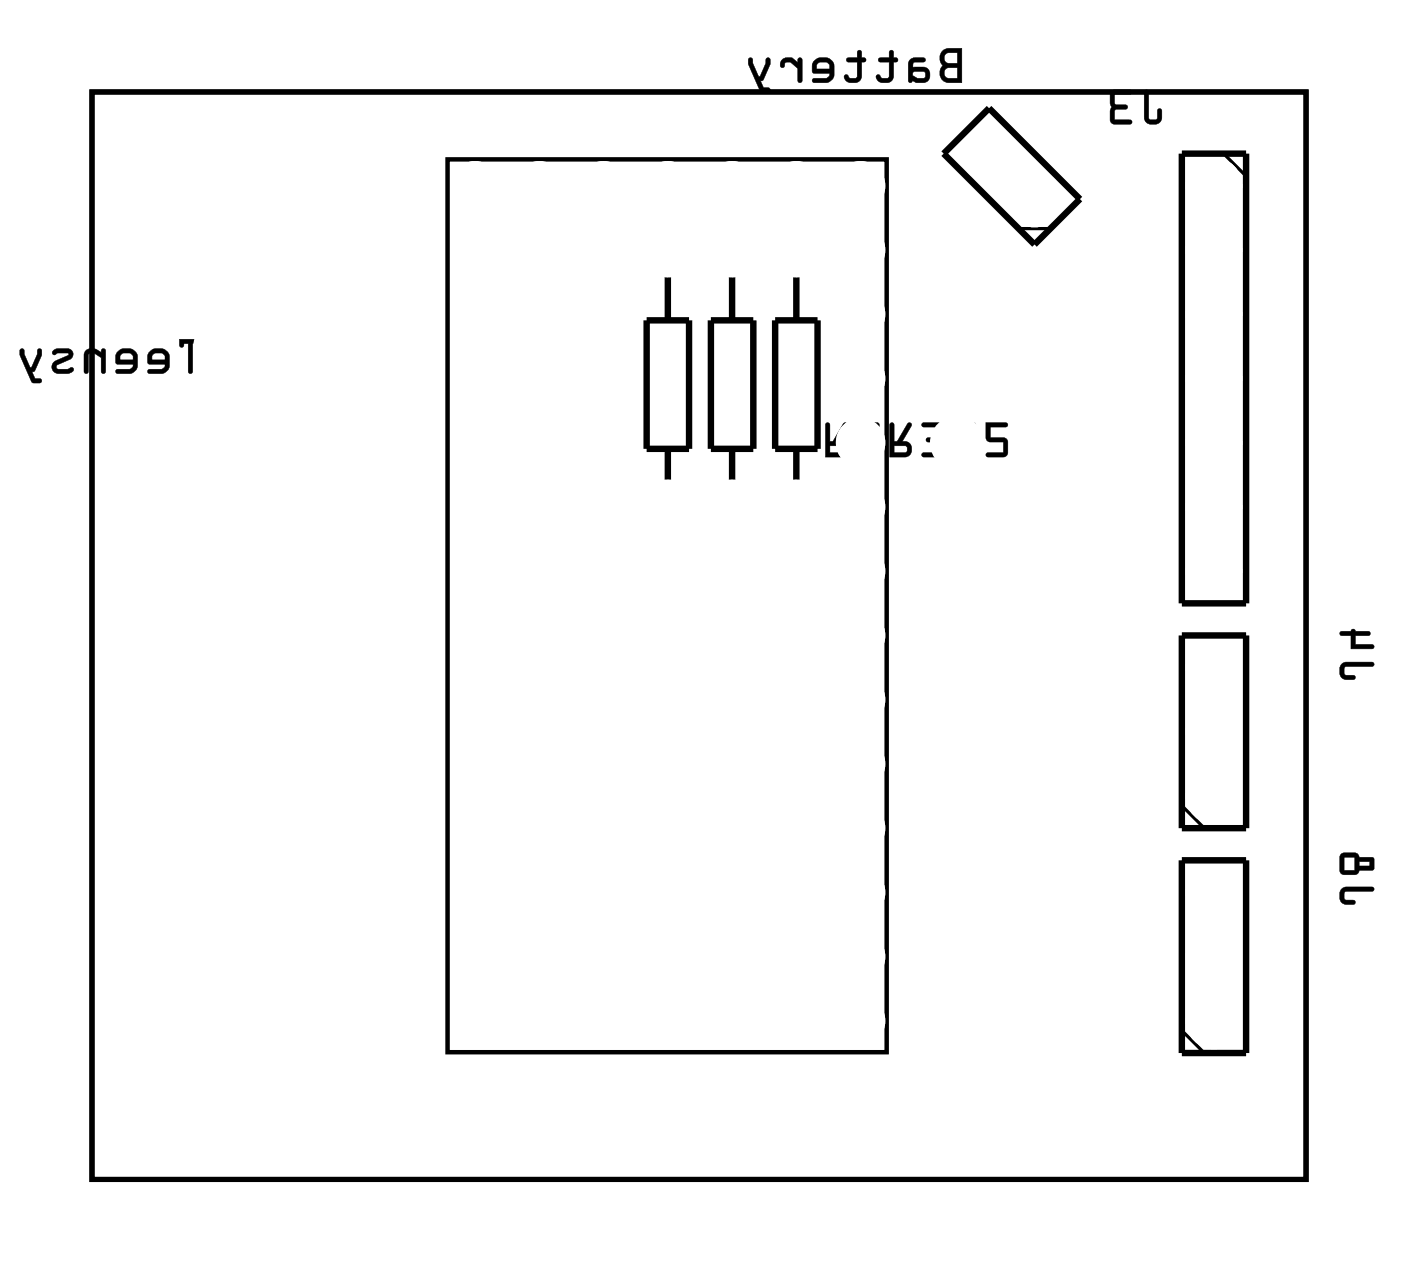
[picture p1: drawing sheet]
<svg xmlns="http://www.w3.org/2000/svg" width="55mm" height="50mm" viewBox="0 0 55 50" stroke-linecap="round" stroke-linejoin="round" font-family="sans-serif">
<path d="M3.6 3.6h48v43h-48z" fill="none" stroke="#000" stroke-width=".2"/>
<g fill="#000">
<path d="M3.6 3.6h48v43h-48zM3.6 3.6v43h48v-43z"/>
<path d="M7.1 13.4v.3h.1l.1-.1h.1v1.1l.2 .1v-1.2h.2v.1h.1l.1-.3zM5.9 13.9l-.1 .2 .1 .3 .6 .1-.1 .1h-.5v.1h.6l.2-.2-.1-.6-.2-.1h-.3zM6.1 14h.3l.1 .2h-.5zM4.7 13.9l-.1 .2v.3l.7 .1-.2 .1h-.5v.1h.7l.1-.2v-.6l-.3-.1h-.3zM4.8 14h.4l.1 .2h-.6zM3.4 13.9l-.1 .1v.7h.2v-.7h.1l.4 .1v.6h.2v-.9h-.2v.1l-.3-.1zM2.1 13.9a.12 .12 0 0 0 .1 .1 .12 .12 0 0 0 .1 0h.4l-.5 .3a.27 .27 0 0 0-.1 .3 .27 .27 0 0 0 .2 .2l.6-.1v-.2l-.2 .1-.5-.1 .1-.1 .5-.2a.22 .22 0 0 0 .1-.2 .22 .22 0 0 0-.2-.2h-.4zM.8 13.8v.2l.4 1.1h.4v-.1h-.2l-.1-.3 .1-.1 .2-.5v-.3h-.1l-.3 .7-.2-.7zM-.1 13.4v1.4zM-.1 14.2v.4zM-.1 13.4v1.4z"/>
<path d="M7.1 13.4v.2a.1 .1 0 0 0 .1 .1 .1 .1 0 0 0 .1-.1h.1v1.1a.1 .1 0 0 0 .1 .1 .1 .1 0 0 0 .1-.1v-1.1h.2a.11 .11 0 0 0 0 .1 .11 .11 0 0 0 .2 0v-.3zM7.1 13.4h.9l-.1 .3-.1-.1h-.2v1.2l-.2-.1v-1.1h-.1l-.1 .1zM5.9 13.9l-.1 .2 .1 .3h.6l-.1 .2h-.5a.1 .1 0 0 0-.1 .1 .1 .1 0 0 0 .1 .1h.5l.2-.1 .1-.1v-.5l-.2-.3h-.4zM5.9 13.9l.5-.1 .2 .1 .1 .6-.2 .2h-.6v-.1h.5l.1-.1v-.1h-.6l-.1-.3zM6.1 14h.3l.1 .2h-.5zM6.1 14l-.1 .2h.5l-.1-.2zM4.7 13.9l-.1 .2v.3h.7l-.2 .2h-.4a.1 .1 0 0 0-.1 .1 .1 .1 0 0 0 .1 .1h.5l.1-.1 .1-.1v-.5l-.2-.3h-.4zM4.7 13.9l.4-.1 .3 .1v.6l-.1 .2h-.7v-.1h.5l.2-.1v-.1h-.7v-.3zM4.8 14h.4l.1 .2h-.6zM4.8 14l-.1 .2h.6l-.1-.2zM3.4 13.9l-.1 .1v.7a.1 .1 0 0 0 .1 .1 .1 .1 0 0 0 .1-.1v-.7h.2l.3 .1v.6a.1 .1 0 0 0 .1 .1 .1 .1 0 0 0 .1-.1v-.8a.1 .1 0 0 0-.1-.1 .1 .1 0 0 0-.1 .1l-.3-.1zM3.4 13.9l.3-.1 .3 .1v-.1h.1v.9h-.1v-.6l-.3-.1h-.2v.7h-.1l-.1-.7zM2.1 13.9a.12 .12 0 0 0 0 .1 .12 .12 0 0 0 .2 0h.4l-.5 .3a.28 .28 0 0 0-.2 .3 .28 .28 0 0 0 .3 .2l.6-.1a.12 .12 0 0 0-.1-.1 .12 .12 0 0 0-.1 0h-.4l-.1-.1 .7-.4v-.2l-.1-.1a.71 .71 0 0 0-.7 .1zM2.1 13.9l.2-.1h.4a.22 .22 0 0 1 .2 .2 .22 .22 0 0 1-.1 .2l-.5 .2-.1 .1 .5 .1 .2-.1v.2l-.6 .1a.27 .27 0 0 1-.2-.2 .27 .27 0 0 1 .1-.3l.5-.3h-.4a.1 .1 0 0 1-.2 0 .09 .09 0 0 1 0-.1zM.8 13.8v.2l.4 1.1 .4 .1a.1 .1 0 0 0 .1-.1 .1 .1 0 0 0-.1-.1h-.2l-.1-.3h.1l.3-.8a.1 .1 0 0 0-.1-.1 .1 .1 0 0 0-.1 .1l-.3 .6-.2-.7zM.8 13.8h.1l.3 .7h.1l.2-.7h.1v.2l-.2 .6-.1 .1 .1 .3h.2v.1h-.3l-.5-1.1zM-.1 13.4v1.4zM-.1 13.4v1.4zM-.1 14.2v.4zM-.1 14.2v.3zM-.1 13.4v1.4zM-.1 13.4v1.4z"/>
<path d="M32.7 16.7l-.1 1.4h.6a.32 .32 0 0 0 .3-.4 .32 .32 0 0 0-.4-.3l.4-.6a.1 .1 0 0 0 0-.1 .1 .1 0 0 0-.2 0l-.4 .7h-.1v-.6zM32.7 16.7l.1 .1v.7h.1l.4-.7h.2l-.4 .7a.31 .31 0 0 1 .4 .2 .31 .31 0 0 1-.3 .4h-.6zM32.8 17.6h.5v.2l-.5 .1zM32.8 17.6v.3l.5-.1v-.2zM33.9 16.7v1.3l.2 .1a.09 .09 0 0 0 .1-.1 .09 .09 0 0 0-.1-.1v-.6h.6l.1-.5-.1-.1zM33.9 16.7h.8l.1 .1-.1 .5h-.6v.6v.1v.1l-.2-.1zM34.1 16.9h.5v.3h-.5zM34.1 16.9v.3h.5v-.3z"/>
<path d="M32.7 16.7l-.1 1.4h.6a.32 .32 0 0 0 .3-.4 .32 .32 0 0 0-.4-.3l.4-.6-.1-.1-.5 .7h-.1v-.6zM32.8 17.6h.5v.2l-.5 .1zM33.9 16.7v1.3l.2 .1 .1-.1-.1-.1v-.6h.6l.1-.5-.1-.1zM34.1 16.9h.5v.3h-.5z"/>
<path d="M35.2 16.7v1.4h.6a.32 .32 0 0 0 .2-.4 .32 .32 0 0 0-.3-.3l.3-.6a.1 .1 0 0 0 0-.1 .1 .1 0 0 0-.1 0l-.4 .7h-.2v-.6zM35.2 16.7l.1 .1v.7h.2l.4-.7h.1l-.3 .7a.31 .31 0 0 1 .3 .2 .31 .31 0 0 1-.2 .4h-.6zM35.3 17.6h.5l.1 .2-.6 .1zM35.3 17.6v.3l.6-.1-.1-.2zM36.5 16.7v.2h.6v.4h-.4a.1 .1 0 0 0-.1 .1 .1 .1 0 0 0 .1 .1h.4v.4h-.6a.1 .1 0 0 0-.1 .1 .1 .1 0 0 0 .1 .1h.6l.2-.1-.1-.6 .1-.5-.2-.2zM36.5 16.7h.6l.2 .1-.1 .6 .1 .5-.1 .2-.8-.1 .1-.1h.6v-.4h-.4l-.1-.1 .1-.1h.4v-.4h-.6z"/>
<path d="M35.2 16.7v1.4h.6a.32 .32 0 0 0 .2-.4 .32 .32 0 0 0-.3-.3l.3-.6-.1-.1-.4 .7h-.2v-.6zM35.3 17.6h.5l.1 .2-.6 .1zM36.5 16.7v.2h.6v.4h-.4l-.1 .1 .1 .1h.4v.4h-.6l-.1 .1 .8 .1 .1-.2-.1-.5 .1-.6-.2-.1z"/>
<path d="M37.7 16.7v1.4h.6a.32 .32 0 0 0 .3-.4 .32 .32 0 0 0-.4-.3l.4-.6a.1 .1 0 0 0-.1-.1 .1 .1 0 0 0-.1 0l-.4 .7h-.1v-.6zM37.7 16.7l.2 .1v.7h.1l.4-.7h.2l-.4 .7a.31 .31 0 0 1 .4 .2 .31 .31 0 0 1-.3 .4h-.6zM37.9 17.6h.4l.1 .2-.5 .1zM37.9 17.6v.3l.5-.1v-.2zM39 16.7v.7l.7 .1v.4h-.6a.1 .1 0 0 0-.1 .1 .1 .1 0 0 0 .1 .1h.6l.1-.1v-.7h-.6v-.4h.6a.1 .1 0 0 0 .1-.1 .1 .1 0 0 0-.1-.1zM39 16.7l.8 .1v.1h-.7v.4h.6l.1 .1v.5l-.1 .2-.7-.1 .1-.1h.6v-.4l-.7-.1z"/>
<path d="M37.7 16.7v1.4h.6a.32 .32 0 0 0 .3-.4 .32 .32 0 0 0-.4-.3l.4-.6-.2-.1-.4 .7h-.1v-.6zM37.9 17.6h.4l.1 .2-.5 .1zM39 16.7v.7l.7 .1v.4h-.6l-.1 .1 .7 .1 .1-.2v-.5l-.1-.1h-.5v-.4h.6v-.1z"/>
<path d="M37.3 2l-.1 .3 .1 .3-.1 .3a.36 .36 0 0 0 .3 .4h.5v-1.4h-.5zM37.4 2.7h.4v.4l-.4-.1zM37.4 2.1h.4v.4l-.4-.1zM36 2.4l-.1 .1v.7l.6 .1a.32 .32 0 0 0 .3-.3 .32 .32 0 0 0-.3-.3h-.4v-.1v-.1h.4v-.2zM36.1 2.9l.4-.1 .1 .2-.3 .1-.2-.1zM34.7 2.3l.1 .2h.4v.5l-.3 .1-.1-.1h-.2a.35 .35 0 0 0 .4 .3 .35 .35 0 0 0 .3-.3v-.5l.2-.1-.2-.1v-.3h-.1v.3zM33.5 2.3v.2h.4v.5l-.3 .1-.1-.1h-.1a.35 .35 0 0 0 .3 .3 .35 .35 0 0 0 .4-.3v-.5l.1-.1-.1-.1-.1-.3h-.1v.3zM32.2 2.4l-.1 .2v.3l.7 .1-.1 .1h-.5l-.1 .1h.7l.2-.2-.1-.6-.2-.1h-.3zM32.3 2.5h.4l.1 .2h-.5zM30.9 2.4l-.1 .1a.11 .11 0 0 0 .1 .2 .11 .11 0 0 0 .1-.2h.2l.3 .2v.5h.2v-.9h-.1l-.1 .2-.2-.2zM29.6 2.3v.2l.4 1.1h.4v-.1h-.2l-.1-.3 .1-.1 .2-.5v-.3h-.1l-.3 .7-.2-.7z"/>
<path d="M37.3 2l-.2 .3 .2 .3-.2 .3a.37 .37 0 0 0 .4 .4h.5v-1.4h-.5zM37.3 2l.2-.1h.5v1.4h-.5a.39 .39 0 0 1-.3-.3 .39 .39 0 0 1 .1-.4l-.1-.3zM37.4 2.7h.4v.4l-.4-.1zM37.4 2.7v.3l.5 .1v-.4zM37.4 2.1h.4v.4l-.4-.1zM37.4 2.1v.4h.5v-.4zM36 2.3l-.1 .2v.7a.09 .09 0 0 0 .1 .1 .09 .09 0 0 0 .1-.1l.4 .1a.32 .32 0 0 0 .3-.3 .32 .32 0 0 0-.3-.4l-.4 .1v-.2h.4a.1 .1 0 0 0 .1-.1 .1 .1 0 0 0-.1-.1zM36 2.4l.5-.1v.1l-.4 .1v.1v.1h.4a.31 .31 0 0 1 .3 .3 .31 .31 0 0 1-.3 .3l-.6-.1v-.7zM36.1 2.9l.4-.1 .1 .2-.3 .1-.2-.1zM36.1 2.8v.2l.2 .1 .3-.1-.1-.2zM34.7 2.3l.1 .2h.4l-.1 .5-.2 .1-.1-.2-.1 .1a.21 .21 0 0 0 0 .2 .21 .21 0 0 0 .2 .1h.3l.1-.2v-.6h.1a.1 .1 0 0 0 .1-.1 .1 .1 0 0 0-.1-.1h-.1v-.2a.1 .1 0 0 0-.1-.1 .1 .1 0 0 0-.1 .1l.1 .2zM34.8 2.3h.4v-.3h.1v.3l.2 .1h-.2v.6a.37 .37 0 0 1-.3 .3 .37 .37 0 0 1-.4-.2l.1-.1 .2 .1h.2l.1-.1v-.6h-.4zM33.5 2.3v.2h.4v.5l-.3 .1-.1-.2-.1 .1a.21 .21 0 0 0 0 .2 .21 .21 0 0 0 .2 .1h.3l.2-.2v-.6h.1a.1 .1 0 0 0 0-.1 .1 .1 0 0 0 0-.1h-.1v-.2a.1 .1 0 0 0-.1-.1 .1 .1 0 0 0-.1 .1v.2zM33.5 2.3h.4v-.3h.1l.1 .3 .1 .1h-.1v.6a.37 .37 0 0 1-.4 .3 .37 .37 0 0 1-.3-.2l.1-.1 .1 .1h.2l.1-.1v-.6h-.4zM32.2 2.4l-.1 .2v.3h.7l-.1 .2h-.5a.1 .1 0 0 0-.1 .1 .1 .1 0 0 0 .1 .1h.5l.2-.1 .1-.1v-.5l-.3-.3h-.3zM32.2 2.4l.5-.1 .2 .1 .1 .6-.2 .2h-.7l.1-.1h.5l.1-.1v-.1h-.7v-.3zM32.3 2.5h.4l.1 .2h-.5zM32.3 2.5v.2h.5l-.1-.2zM30.9 2.4l-.1 .1a.14 .14 0 0 0 .2 .2 .11 .11 0 0 0 0-.2h.2l.3 .2v.5a.1 .1 0 0 0 .1 .1 .1 .1 0 0 0 .1-.1v-.8a.1 .1 0 0 0-.1-.1 .1 .1 0 0 0-.1 .1v.1l-.2-.2zM30.9 2.4l.4-.1 .2 .2 .1-.2h.1v.9h-.1l-.1-.5-.2-.3-.2 .1-.2 .2zM29.6 2.3v.2l.4 1.1 .4 .1a.1 .1 0 0 0 .1-.1 .1 .1 0 0 0-.1-.1h-.2l-.1-.3 .1-.1 .3-.7a.1 .1 0 0 0-.1-.1 .1 .1 0 0 0-.1 .1l-.3 .6-.2-.7zM29.6 2.3h.1l.3 .7h.1l.2-.7h.1v.2l-.2 .6-.1 .1 .1 .3h.2v.1h-.3l-.5-1.1z"/>
<path d="M45.3 3.6l-.1 1.1a.36 .36 0 0 0 .4 .2 .36 .36 0 0 0 .3-.2v-.4h-.1l-.1 .4h-.3v-1.1zM43.9 3.6v1.2l.2 .1h.6v-.2h-.6v-.4h.4l.1-.1h-.1l-.4-.1v-.4h.6v-.1z"/>
<path d="M45.3 3.6l-.1 1.1a.37 .37 0 0 0 .4 .2 .37 .37 0 0 0 .3-.2v-.3a.1 .1 0 0 0-.1-.1 .1 .1 0 0 0-.1 .1v.3h-.3v-1.1zM45.3 3.6h.1v1.1h.3l.1-.4 .1 .1v.3a.35 .35 0 0 1-.3 .2 .35 .35 0 0 1-.4-.2zM43.9 3.6v1.2l.2 .1h.6a.1 .1 0 0 0 .1-.1 .1 .1 0 0 0-.1-.1h-.6v-.3l.4-.1a.1 .1 0 0 0 .1-.1 .1 .1 0 0 0-.1-.1h-.4v-.4h.6a.1 .1 0 0 0 .1-.1 .1 .1 0 0 0-.1-.1zM43.9 3.6h.8v.1h-.6v.4l.4 .1h.1l-.1 .1h-.4v.4l.6 .1v.1h-.6l-.2-.1z"/>
<path d="M53 35.1v.5l.2 .2h.3l.1-.1-.1-.1h-.3v-.3l1-.1h.1l-.1-.1h-1zM53 33.8v.6l.1 .2h.5l.1-.2h.6v-.5h-.6l-.1-.2zM53.1 33.9h.5v.5h-.5zM53.7 34.1h.4v.1h-.4z"/>
<path d="M53 35.1v.2v.4l.5 .1a.1 .1 0 0 0 .1-.1 .1 .1 0 0 0-.1-.1h-.3v-.3h1a.1 .1 0 0 0 .1-.1 .1 .1 0 0 0-.1-.1h-1zM53 35.2l.2-.1h1l.1 .1h-.1h-1v.4l.4 .1h-.1l-.3 .1-.2-.2zM53 33.8v.6l.1 .2h.5l.1-.2h.6v-.5h-.6l-.1-.2zM53 33.8l.6-.1 .1 .2h.6v.5h-.6l-.1 .2h-.5l-.1-.2zM53.1 33.9h.5v.5h-.5zM53.1 33.9v.5h.5v-.5zM53.7 34.1h.4v.1h-.4zM53.7 34.1v.1h.5v-.1z"/>
<path d="M53 26.3v.4l.2 .2h.3l.1-.1-.1-.1h-.3v-.3h1l.1-.1-.1-.1h-1zM53 25v.1h.4v.6l.9-.1-.1-.1h-.6v-.4h.5v-.1h-.5l-.1-.1-.1 .1z"/>
<path d="M53 26.2v.2v.4l.5 .1a.1 .1 0 0 0 .1-.1 .1 .1 0 0 0-.1-.1h-.3v-.3h1a.1 .1 0 0 0 .1-.1 .1 .1 0 0 0-.1-.1h-1zM53 26.3l.2-.1h1l.1 .1h-.1l-1 .1v.3l.4 .1-.1 .1h-.3l-.2-.2zM53 25v.1h.4v.6h.8a.1 .1 0 0 0 .1-.1 .1 .1 0 0 0-.1-.1h-.6v-.4h.5a.1 .1 0 0 0 .1-.1 .1 .1 0 0 0-.1-.1l-.5 .1a.09 .09 0 0 0-.1-.1 .09 .09 0 0 0-.1 .1zM53 25h.4l.1-.1 .1 .1h.5v.1h-.5v.4h.6l.1 .1-.9 .1v-.6h-.4z"/>
</g>
<path d="M17.7 6.3h17.4v35.3h-17.4z" fill="none" stroke="#000" stroke-width=".18"/>
<g fill="none" stroke="#000" stroke-width=".25">
<path d="M25.6 12.7h1.6v5h-1.6zM26.4 10.8v1.9M26.4 17.7v1.4M28.1 12.7h1.7v5h-1.7zM28.9 10.8v1.9M28.9 17.7v1.4M30.6 12.7h1.7v5h-1.7zM31.5 10.8v1.9M31.5 17.7v1.4M39.1 4.3l3.6 3.6-1.8 1.8-3.6-3.6zM46.7 6.1h2.6v17.8h-2.6zM46.7 25.1h2.6v7.6h-2.6z"/>
<path d="M46.7 34h2.6v7.6h-2.6z"/>
</g>
<path d="M40.3 9h1.2M48.4 6.1l.9 .9M46.7 31.9l.9 .8M46.7 40.7l.9 .9" fill="none" stroke="#000" stroke-width=".13"/>
<circle cx="15" cy="40.4" r=".74" fill="#fff"/>
<circle cx="15" cy="40.4" r=".74" fill="none" stroke="#fff" stroke-width=".76" stroke-linecap="butt"/>
<circle cx="15" cy="37.8" r=".74" fill="#fff"/>
<circle cx="15" cy="37.8" r=".74" fill="none" stroke="#fff" stroke-width=".76" stroke-linecap="butt"/>
<circle cx="15" cy="35.3" r=".74" fill="#fff"/>
<circle cx="15" cy="35.3" r=".74" fill="none" stroke="#fff" stroke-width=".76" stroke-linecap="butt"/>
<circle cx="15" cy="32.7" r=".74" fill="#fff"/>
<circle cx="15" cy="32.7" r=".74" fill="none" stroke="#fff" stroke-width=".76" stroke-linecap="butt"/>
<circle cx="40.9" cy="7.9" r=".74" fill="#fff"/>
<circle cx="40.9" cy="7.9" r=".74" fill="none" stroke="#fff" stroke-width=".76" stroke-linecap="butt"/>
<circle cx="39.1" cy="6.1" r=".74" fill="#fff"/>
<circle cx="39.1" cy="6.1" r=".74" fill="none" stroke="#fff" stroke-width=".76" stroke-linecap="butt"/>
<circle cx="40.9" cy="7.9" r=".74" fill="#fff"/>
<circle cx="40.9" cy="7.9" r=".74" fill="none" stroke="#fff" stroke-width=".76" stroke-linecap="butt"/>
<circle cx="39.1" cy="6.1" r=".74" fill="#fff"/>
<circle cx="39.1" cy="6.1" r=".74" fill="none" stroke="#fff" stroke-width=".76" stroke-linecap="butt"/>
<circle cx="28.9" cy="31.5" r=".64" fill="#fff"/>
<circle cx="28.9" cy="31.5" r=".64" fill="none" stroke="#fff" stroke-width=".75"/>
<circle cx="26.4" cy="31.5" r=".64" fill="#fff"/>
<circle cx="26.4" cy="31.5" r=".64" fill="none" stroke="#fff" stroke-width=".75"/>
<circle cx="23.9" cy="31.5" r=".64" fill="#fff"/>
<circle cx="23.9" cy="31.5" r=".64" fill="none" stroke="#fff" stroke-width=".75"/>
<circle cx="21.3" cy="34" r=".7" fill="#fff"/>
<circle cx="21.3" cy="34" r=".7" fill="none" stroke="#fff" stroke-width=".76" stroke-linecap="butt"/>
<circle cx="28.9" cy="34" r=".7" fill="#fff"/>
<circle cx="28.9" cy="34" r=".7" fill="none" stroke="#fff" stroke-width=".76" stroke-linecap="butt"/>
<circle cx="34" cy="7.3" r=".67" fill="#fff"/>
<circle cx="34" cy="7.3" r=".67" fill="none" stroke="#fff" stroke-width=".61" stroke-linecap="butt"/>
<circle cx="34" cy="9.9" r=".67" fill="#fff"/>
<circle cx="34" cy="9.9" r=".67" fill="none" stroke="#fff" stroke-width=".61" stroke-linecap="butt"/>
<circle cx="34" cy="12.4" r=".67" fill="#fff"/>
<circle cx="34" cy="12.4" r=".67" fill="none" stroke="#fff" stroke-width=".61" stroke-linecap="butt"/>
<circle cx="34" cy="15" r=".67" fill="#fff"/>
<circle cx="34" cy="15" r=".67" fill="none" stroke="#fff" stroke-width=".61" stroke-linecap="butt"/>
<circle cx="34" cy="17.5" r=".67" fill="#fff"/>
<circle cx="34" cy="17.5" r=".67" fill="none" stroke="#fff" stroke-width=".61" stroke-linecap="butt"/>
<circle cx="34" cy="20" r=".67" fill="#fff"/>
<circle cx="34" cy="20" r=".67" fill="none" stroke="#fff" stroke-width=".61" stroke-linecap="butt"/>
<circle cx="34" cy="22.6" r=".67" fill="#fff"/>
<circle cx="34" cy="22.6" r=".67" fill="none" stroke="#fff" stroke-width=".61" stroke-linecap="butt"/>
<circle cx="34" cy="25.1" r=".67" fill="#fff"/>
<circle cx="34" cy="25.1" r=".67" fill="none" stroke="#fff" stroke-width=".61" stroke-linecap="butt"/>
<circle cx="34" cy="27.7" r=".67" fill="#fff"/>
<circle cx="34" cy="27.7" r=".67" fill="none" stroke="#fff" stroke-width=".61" stroke-linecap="butt"/>
<circle cx="34" cy="30.2" r=".67" fill="#fff"/>
<circle cx="34" cy="30.2" r=".67" fill="none" stroke="#fff" stroke-width=".61" stroke-linecap="butt"/>
<circle cx="34" cy="32.7" r=".67" fill="#fff"/>
<circle cx="34" cy="32.7" r=".67" fill="none" stroke="#fff" stroke-width=".61" stroke-linecap="butt"/>
<circle cx="34" cy="35.3" r=".67" fill="#fff"/>
<circle cx="34" cy="35.3" r=".67" fill="none" stroke="#fff" stroke-width=".61" stroke-linecap="butt"/>
<circle cx="34" cy="37.8" r=".67" fill="#fff"/>
<circle cx="34" cy="37.8" r=".67" fill="none" stroke="#fff" stroke-width=".61" stroke-linecap="butt"/>
<circle cx="34" cy="40.4" r=".67" fill="#fff"/>
<circle cx="34" cy="40.4" r=".67" fill="none" stroke="#fff" stroke-width=".61" stroke-linecap="butt"/>
<circle cx="31.1" cy="37.8" r=".67" fill="#fff"/>
<circle cx="31.1" cy="37.8" r=".67" fill="none" stroke="#fff" stroke-width=".61" stroke-linecap="butt"/>
<circle cx="31.1" cy="30.2" r=".67" fill="#fff"/>
<circle cx="31.1" cy="30.2" r=".67" fill="none" stroke="#fff" stroke-width=".61" stroke-linecap="butt"/>
<circle cx="31.1" cy="32.7" r=".67" fill="#fff"/>
<circle cx="31.1" cy="32.7" r=".67" fill="none" stroke="#fff" stroke-width=".61" stroke-linecap="butt"/>
<circle cx="18.8" cy="7.3" r=".67" fill="#fff"/>
<circle cx="18.8" cy="7.3" r=".67" fill="none" stroke="#fff" stroke-width=".61" stroke-linecap="butt"/>
<circle cx="18.8" cy="9.9" r=".67" fill="#fff"/>
<circle cx="18.8" cy="9.9" r=".67" fill="none" stroke="#fff" stroke-width=".61" stroke-linecap="butt"/>
<circle cx="18.8" cy="12.4" r=".67" fill="#fff"/>
<circle cx="18.8" cy="12.4" r=".67" fill="none" stroke="#fff" stroke-width=".61" stroke-linecap="butt"/>
<circle cx="18.8" cy="15" r=".67" fill="#fff"/>
<circle cx="18.8" cy="15" r=".67" fill="none" stroke="#fff" stroke-width=".61" stroke-linecap="butt"/>
<circle cx="18.8" cy="17.5" r=".67" fill="#fff"/>
<circle cx="18.8" cy="17.5" r=".67" fill="none" stroke="#fff" stroke-width=".61" stroke-linecap="butt"/>
<circle cx="18.8" cy="20" r=".67" fill="#fff"/>
<circle cx="18.8" cy="20" r=".67" fill="none" stroke="#fff" stroke-width=".61" stroke-linecap="butt"/>
<circle cx="18.8" cy="22.6" r=".67" fill="#fff"/>
<circle cx="18.8" cy="22.6" r=".67" fill="none" stroke="#fff" stroke-width=".61" stroke-linecap="butt"/>
<circle cx="18.8" cy="25.1" r=".67" fill="#fff"/>
<circle cx="18.8" cy="25.1" r=".67" fill="none" stroke="#fff" stroke-width=".61" stroke-linecap="butt"/>
<circle cx="18.8" cy="27.7" r=".67" fill="#fff"/>
<circle cx="18.8" cy="27.7" r=".67" fill="none" stroke="#fff" stroke-width=".61" stroke-linecap="butt"/>
<circle cx="18.8" cy="30.2" r=".67" fill="#fff"/>
<circle cx="18.8" cy="30.2" r=".67" fill="none" stroke="#fff" stroke-width=".61" stroke-linecap="butt"/>
<circle cx="18.8" cy="32.7" r=".67" fill="#fff"/>
<circle cx="18.8" cy="32.7" r=".67" fill="none" stroke="#fff" stroke-width=".61" stroke-linecap="butt"/>
<circle cx="18.8" cy="35.3" r=".67" fill="#fff"/>
<circle cx="18.8" cy="35.3" r=".67" fill="none" stroke="#fff" stroke-width=".61" stroke-linecap="butt"/>
<circle cx="18.8" cy="37.8" r=".67" fill="#fff"/>
<circle cx="18.8" cy="37.8" r=".67" fill="none" stroke="#fff" stroke-width=".61" stroke-linecap="butt"/>
<circle cx="18.8" cy="40.4" r=".67" fill="#fff"/>
<circle cx="18.8" cy="40.4" r=".67" fill="none" stroke="#fff" stroke-width=".61" stroke-linecap="butt"/>
<circle cx="31.1" cy="27.7" r=".67" fill="#fff"/>
<circle cx="31.1" cy="27.7" r=".67" fill="none" stroke="#fff" stroke-width=".61" stroke-linecap="butt"/>
<circle cx="23.9" cy="7.3" r=".67" fill="#fff"/>
<circle cx="23.9" cy="7.3" r=".67" fill="none" stroke="#fff" stroke-width=".61" stroke-linecap="butt"/>
<circle cx="21.3" cy="7.3" r=".67" fill="#fff"/>
<circle cx="21.3" cy="7.3" r=".67" fill="none" stroke="#fff" stroke-width=".61" stroke-linecap="butt"/>
<circle cx="26.4" cy="7.3" r=".67" fill="#fff"/>
<circle cx="26.4" cy="7.3" r=".67" fill="none" stroke="#fff" stroke-width=".61" stroke-linecap="butt"/>
<circle cx="31.5" cy="7.3" r=".67" fill="#fff"/>
<circle cx="31.5" cy="7.3" r=".67" fill="none" stroke="#fff" stroke-width=".61" stroke-linecap="butt"/>
<circle cx="28.9" cy="7.3" r=".67" fill="#fff"/>
<circle cx="28.9" cy="7.3" r=".67" fill="none" stroke="#fff" stroke-width=".61" stroke-linecap="butt"/>
<circle cx="34" cy="7.3" r=".67" fill="#fff"/>
<circle cx="34" cy="7.3" r=".67" fill="none" stroke="#fff" stroke-width=".61" stroke-linecap="butt"/>
<circle cx="34" cy="9.9" r=".67" fill="#fff"/>
<circle cx="34" cy="9.9" r=".67" fill="none" stroke="#fff" stroke-width=".61" stroke-linecap="butt"/>
<circle cx="34" cy="12.4" r=".67" fill="#fff"/>
<circle cx="34" cy="12.4" r=".67" fill="none" stroke="#fff" stroke-width=".61" stroke-linecap="butt"/>
<circle cx="34" cy="15" r=".67" fill="#fff"/>
<circle cx="34" cy="15" r=".67" fill="none" stroke="#fff" stroke-width=".61" stroke-linecap="butt"/>
<circle cx="34" cy="17.5" r=".67" fill="#fff"/>
<circle cx="34" cy="17.5" r=".67" fill="none" stroke="#fff" stroke-width=".61" stroke-linecap="butt"/>
<circle cx="34" cy="20" r=".67" fill="#fff"/>
<circle cx="34" cy="20" r=".67" fill="none" stroke="#fff" stroke-width=".61" stroke-linecap="butt"/>
<circle cx="34" cy="22.6" r=".67" fill="#fff"/>
<circle cx="34" cy="22.6" r=".67" fill="none" stroke="#fff" stroke-width=".61" stroke-linecap="butt"/>
<circle cx="34" cy="25.1" r=".67" fill="#fff"/>
<circle cx="34" cy="25.1" r=".67" fill="none" stroke="#fff" stroke-width=".61" stroke-linecap="butt"/>
<circle cx="34" cy="27.7" r=".67" fill="#fff"/>
<circle cx="34" cy="27.7" r=".67" fill="none" stroke="#fff" stroke-width=".61" stroke-linecap="butt"/>
<circle cx="34" cy="30.2" r=".67" fill="#fff"/>
<circle cx="34" cy="30.2" r=".67" fill="none" stroke="#fff" stroke-width=".61" stroke-linecap="butt"/>
<circle cx="34" cy="32.7" r=".67" fill="#fff"/>
<circle cx="34" cy="32.7" r=".67" fill="none" stroke="#fff" stroke-width=".61" stroke-linecap="butt"/>
<circle cx="34" cy="35.3" r=".67" fill="#fff"/>
<circle cx="34" cy="35.3" r=".67" fill="none" stroke="#fff" stroke-width=".61" stroke-linecap="butt"/>
<circle cx="34" cy="37.8" r=".67" fill="#fff"/>
<circle cx="34" cy="37.8" r=".67" fill="none" stroke="#fff" stroke-width=".61" stroke-linecap="butt"/>
<circle cx="34" cy="40.4" r=".67" fill="#fff"/>
<circle cx="34" cy="40.4" r=".67" fill="none" stroke="#fff" stroke-width=".61" stroke-linecap="butt"/>
<circle cx="31.1" cy="37.8" r=".67" fill="#fff"/>
<circle cx="31.1" cy="37.8" r=".67" fill="none" stroke="#fff" stroke-width=".61" stroke-linecap="butt"/>
<circle cx="31.1" cy="30.2" r=".67" fill="#fff"/>
<circle cx="31.1" cy="30.2" r=".67" fill="none" stroke="#fff" stroke-width=".61" stroke-linecap="butt"/>
<circle cx="31.1" cy="32.7" r=".67" fill="#fff"/>
<circle cx="31.1" cy="32.7" r=".67" fill="none" stroke="#fff" stroke-width=".61" stroke-linecap="butt"/>
<circle cx="18.8" cy="7.3" r=".67" fill="#fff"/>
<circle cx="18.8" cy="7.3" r=".67" fill="none" stroke="#fff" stroke-width=".61" stroke-linecap="butt"/>
<path d="M35.3 42.6h.1" fill="none" stroke="#fff" stroke-width=".25"/>
<circle cx="18.8" cy="9.9" r=".67" fill="#fff"/>
<circle cx="18.8" cy="9.9" r=".67" fill="none" stroke="#fff" stroke-width=".61" stroke-linecap="butt"/>
<circle cx="18.8" cy="12.4" r=".67" fill="#fff"/>
<circle cx="18.8" cy="12.4" r=".67" fill="none" stroke="#fff" stroke-width=".61" stroke-linecap="butt"/>
<circle cx="18.8" cy="15" r=".67" fill="#fff"/>
<circle cx="18.8" cy="15" r=".67" fill="none" stroke="#fff" stroke-width=".61" stroke-linecap="butt"/>
<circle cx="18.8" cy="17.5" r=".67" fill="#fff"/>
<circle cx="18.8" cy="17.5" r=".67" fill="none" stroke="#fff" stroke-width=".61" stroke-linecap="butt"/>
<circle cx="18.8" cy="20" r=".67" fill="#fff"/>
<circle cx="18.8" cy="20" r=".67" fill="none" stroke="#fff" stroke-width=".61" stroke-linecap="butt"/>
<circle cx="18.8" cy="22.6" r=".67" fill="#fff"/>
<circle cx="18.8" cy="22.6" r=".67" fill="none" stroke="#fff" stroke-width=".61" stroke-linecap="butt"/>
<circle cx="18.8" cy="25.1" r=".67" fill="#fff"/>
<circle cx="18.8" cy="25.1" r=".67" fill="none" stroke="#fff" stroke-width=".61" stroke-linecap="butt"/>
<circle cx="18.8" cy="27.7" r=".67" fill="#fff"/>
<circle cx="18.8" cy="27.7" r=".67" fill="none" stroke="#fff" stroke-width=".61" stroke-linecap="butt"/>
<circle cx="18.8" cy="30.2" r=".67" fill="#fff"/>
<circle cx="18.8" cy="30.2" r=".67" fill="none" stroke="#fff" stroke-width=".61" stroke-linecap="butt"/>
<circle cx="18.8" cy="32.7" r=".67" fill="#fff"/>
<circle cx="18.8" cy="32.7" r=".67" fill="none" stroke="#fff" stroke-width=".61" stroke-linecap="butt"/>
<circle cx="18.8" cy="35.3" r=".67" fill="#fff"/>
<circle cx="18.8" cy="35.3" r=".67" fill="none" stroke="#fff" stroke-width=".61" stroke-linecap="butt"/>
<circle cx="18.8" cy="37.8" r=".67" fill="#fff"/>
<circle cx="18.8" cy="37.8" r=".67" fill="none" stroke="#fff" stroke-width=".61" stroke-linecap="butt"/>
<circle cx="18.8" cy="40.4" r=".67" fill="#fff"/>
<circle cx="18.8" cy="40.4" r=".67" fill="none" stroke="#fff" stroke-width=".61" stroke-linecap="butt"/>
<circle cx="31.1" cy="27.7" r=".67" fill="#fff"/>
<circle cx="31.1" cy="27.7" r=".67" fill="none" stroke="#fff" stroke-width=".61" stroke-linecap="butt"/>
<circle cx="23.9" cy="7.3" r=".67" fill="#fff"/>
<circle cx="23.9" cy="7.3" r=".67" fill="none" stroke="#fff" stroke-width=".61" stroke-linecap="butt"/>
<circle cx="21.3" cy="7.3" r=".67" fill="#fff"/>
<circle cx="21.3" cy="7.3" r=".67" fill="none" stroke="#fff" stroke-width=".61" stroke-linecap="butt"/>
<circle cx="26.4" cy="7.3" r=".67" fill="#fff"/>
<circle cx="26.4" cy="7.3" r=".67" fill="none" stroke="#fff" stroke-width=".61" stroke-linecap="butt"/>
<circle cx="31.5" cy="7.3" r=".67" fill="#fff"/>
<circle cx="31.5" cy="7.3" r=".67" fill="none" stroke="#fff" stroke-width=".61" stroke-linecap="butt"/>
<circle cx="28.9" cy="7.3" r=".67" fill="#fff"/>
<circle cx="28.9" cy="7.3" r=".67" fill="none" stroke="#fff" stroke-width=".61" stroke-linecap="butt"/>
<circle cx="39.1" cy="25.1" r=".74" fill="#fff"/>
<circle cx="39.1" cy="25.1" r=".74" fill="none" stroke="#fff" stroke-width=".76" stroke-linecap="butt"/>
<circle cx="39.1" cy="27.7" r=".74" fill="#fff"/>
<circle cx="39.1" cy="27.7" r=".74" fill="none" stroke="#fff" stroke-width=".76" stroke-linecap="butt"/>
<circle cx="39.1" cy="30.2" r=".74" fill="#fff"/>
<circle cx="39.1" cy="30.2" r=".74" fill="none" stroke="#fff" stroke-width=".76" stroke-linecap="butt"/>
<circle cx="39.1" cy="32.7" r=".74" fill="#fff"/>
<circle cx="39.1" cy="32.7" r=".74" fill="none" stroke="#fff" stroke-width=".76" stroke-linecap="butt"/>
<circle cx="11.2" cy="8.6" r=".64" fill="#fff"/>
<circle cx="11.2" cy="8.6" r=".64" fill="none" stroke="#fff" stroke-width=".68" stroke-linecap="butt"/>
<circle cx="11.2" cy="11.2" r=".64" fill="#fff"/>
<circle cx="11.2" cy="11.2" r=".64" fill="none" stroke="#fff" stroke-width=".68" stroke-linecap="butt"/>
<circle cx="11.2" cy="13.7" r=".64" fill="#fff"/>
<circle cx="11.2" cy="13.7" r=".64" fill="none" stroke="#fff" stroke-width=".68" stroke-linecap="butt"/>
<circle cx="11.2" cy="16.2" r=".64" fill="#fff"/>
<circle cx="11.2" cy="16.2" r=".64" fill="none" stroke="#fff" stroke-width=".68" stroke-linecap="butt"/>
<circle cx="8.6" cy="8.6" r=".64" fill="#fff"/>
<circle cx="8.6" cy="8.6" r=".64" fill="none" stroke="#fff" stroke-width=".68" stroke-linecap="butt"/>
<circle cx="8.6" cy="11.2" r=".64" fill="#fff"/>
<circle cx="8.6" cy="11.2" r=".64" fill="none" stroke="#fff" stroke-width=".68" stroke-linecap="butt"/>
<circle cx="8.6" cy="13.7" r=".64" fill="#fff"/>
<circle cx="8.6" cy="13.7" r=".64" fill="none" stroke="#fff" stroke-width=".68" stroke-linecap="butt"/>
<circle cx="8.6" cy="16.2" r=".64" fill="#fff"/>
<circle cx="8.6" cy="16.2" r=".64" fill="none" stroke="#fff" stroke-width=".68" stroke-linecap="butt"/>
<circle cx="16.2" cy="15" r=".7" fill="#fff"/>
<circle cx="16.2" cy="15" r=".7" fill="none" stroke="#fff" stroke-width=".76" stroke-linecap="butt"/>
<circle cx="16.2" cy="7.3" r=".7" fill="#fff"/>
<circle cx="16.2" cy="7.3" r=".7" fill="none" stroke="#fff" stroke-width=".76" stroke-linecap="butt"/>
<circle cx="21.3" cy="9.9" r=".72" fill="#fff"/>
<circle cx="21.3" cy="9.9" r=".72" fill="none" stroke="#fff" stroke-width=".69" stroke-linecap="butt"/>
<circle cx="21.3" cy="12.4" r=".72" fill="#fff"/>
<circle cx="21.3" cy="12.4" r=".72" fill="none" stroke="#fff" stroke-width=".69" stroke-linecap="butt"/>
<circle cx="21.3" cy="15" r=".72" fill="#fff"/>
<circle cx="21.3" cy="15" r=".72" fill="none" stroke="#fff" stroke-width=".69" stroke-linecap="butt"/>
<circle cx="21.3" cy="17.5" r=".72" fill="#fff"/>
<circle cx="21.3" cy="17.5" r=".72" fill="none" stroke="#fff" stroke-width=".69" stroke-linecap="butt"/>
<circle cx="21.3" cy="20" r=".72" fill="#fff"/>
<circle cx="21.3" cy="20" r=".72" fill="none" stroke="#fff" stroke-width=".69" stroke-linecap="butt"/>
<circle cx="21.3" cy="22.6" r=".72" fill="#fff"/>
<circle cx="21.3" cy="22.6" r=".72" fill="none" stroke="#fff" stroke-width=".69" stroke-linecap="butt"/>
<circle cx="37.8" cy="12.4" r=".72" fill="#fff"/>
<circle cx="37.8" cy="12.4" r=".72" fill="none" stroke="#fff" stroke-width=".69" stroke-linecap="butt"/>
<path d="M37.1 11.7h1.5v1.4h-1.5z" fill="#fff"/>
<path d="M37.1 11.7h1.5v1.4h-1.5z" fill="none" stroke="#fff" stroke-width=".69" stroke-linecap="butt"/>
<circle cx="37.8" cy="15" r=".72" fill="#fff"/>
<circle cx="37.8" cy="15" r=".72" fill="none" stroke="#fff" stroke-width=".69" stroke-linecap="butt"/>
<circle cx="37.8" cy="17.5" r=".72" fill="#fff"/>
<circle cx="37.8" cy="17.5" r=".72" fill="none" stroke="#fff" stroke-width=".69" stroke-linecap="butt"/>
<circle cx="37.8" cy="20" r=".72" fill="#fff"/>
<circle cx="37.8" cy="20" r=".72" fill="none" stroke="#fff" stroke-width=".69" stroke-linecap="butt"/>
<circle cx="9.9" cy="34" r=".74" fill="#fff"/>
<circle cx="9.9" cy="34" r=".74" fill="none" stroke="#fff" stroke-width=".76" stroke-linecap="butt"/>
<circle cx="9.9" cy="36.6" r=".74" fill="#fff"/>
<circle cx="9.9" cy="36.6" r=".74" fill="none" stroke="#fff" stroke-width=".76" stroke-linecap="butt"/>
<circle cx="9.9" cy="39.1" r=".74" fill="#fff"/>
<circle cx="9.9" cy="39.1" r=".74" fill="none" stroke="#fff" stroke-width=".76" stroke-linecap="butt"/>
<circle cx="7.4" cy="34" r=".74" fill="#fff"/>
<circle cx="7.4" cy="34" r=".74" fill="none" stroke="#fff" stroke-width=".76" stroke-linecap="butt"/>
<circle cx="7.4" cy="36.6" r=".74" fill="#fff"/>
<circle cx="7.4" cy="36.6" r=".74" fill="none" stroke="#fff" stroke-width=".76" stroke-linecap="butt"/>
<circle cx="7.4" cy="39.1" r=".74" fill="#fff"/>
<circle cx="7.4" cy="39.1" r=".74" fill="none" stroke="#fff" stroke-width=".76" stroke-linecap="butt"/>
<circle cx="31.5" cy="9.9" r=".7" fill="#fff"/>
<circle cx="31.5" cy="9.9" r=".7" fill="none" stroke="#fff" stroke-width=".76" stroke-linecap="butt"/>
<circle cx="31.5" cy="20" r=".7" fill="#fff"/>
<circle cx="31.5" cy="20" r=".7" fill="none" stroke="#fff" stroke-width=".76" stroke-linecap="butt"/>
<circle cx="31.5" cy="9.9" r=".7" fill="#fff"/>
<circle cx="31.5" cy="9.9" r=".7" fill="none" stroke="#fff" stroke-width=".76" stroke-linecap="butt"/>
<circle cx="31.5" cy="20" r=".7" fill="#fff"/>
<circle cx="31.5" cy="20" r=".7" fill="none" stroke="#fff" stroke-width=".76" stroke-linecap="butt"/>
<circle cx="28.9" cy="9.9" r=".7" fill="#fff"/>
<circle cx="28.9" cy="9.9" r=".7" fill="none" stroke="#fff" stroke-width=".76" stroke-linecap="butt"/>
<circle cx="28.9" cy="20" r=".7" fill="#fff"/>
<circle cx="28.9" cy="20" r=".7" fill="none" stroke="#fff" stroke-width=".76" stroke-linecap="butt"/>
<circle cx="28.9" cy="9.9" r=".7" fill="#fff"/>
<circle cx="28.9" cy="9.9" r=".7" fill="none" stroke="#fff" stroke-width=".76" stroke-linecap="butt"/>
<circle cx="28.9" cy="20" r=".7" fill="#fff"/>
<circle cx="28.9" cy="20" r=".7" fill="none" stroke="#fff" stroke-width=".76" stroke-linecap="butt"/>
<circle cx="48" cy="7.3" r=".74" fill="#fff"/>
<circle cx="48" cy="7.3" r=".74" fill="none" stroke="#fff" stroke-width=".76" stroke-linecap="butt"/>
<circle cx="48" cy="9.9" r=".74" fill="#fff"/>
<circle cx="48" cy="9.9" r=".74" fill="none" stroke="#fff" stroke-width=".76" stroke-linecap="butt"/>
<circle cx="48" cy="12.4" r=".74" fill="#fff"/>
<circle cx="48" cy="12.4" r=".74" fill="none" stroke="#fff" stroke-width=".76" stroke-linecap="butt"/>
<circle cx="48" cy="15" r=".74" fill="#fff"/>
<circle cx="48" cy="15" r=".74" fill="none" stroke="#fff" stroke-width=".76" stroke-linecap="butt"/>
<circle cx="48" cy="17.5" r=".74" fill="#fff"/>
<circle cx="48" cy="17.5" r=".74" fill="none" stroke="#fff" stroke-width=".76" stroke-linecap="butt"/>
<circle cx="48" cy="20" r=".74" fill="#fff"/>
<circle cx="48" cy="20" r=".74" fill="none" stroke="#fff" stroke-width=".76" stroke-linecap="butt"/>
<circle cx="48" cy="22.6" r=".74" fill="#fff"/>
<circle cx="48" cy="22.6" r=".74" fill="none" stroke="#fff" stroke-width=".76" stroke-linecap="butt"/>
<circle cx="48" cy="7.3" r=".74" fill="#fff"/>
<circle cx="48" cy="7.3" r=".74" fill="none" stroke="#fff" stroke-width=".76" stroke-linecap="butt"/>
<circle cx="48" cy="9.9" r=".74" fill="#fff"/>
<circle cx="48" cy="9.9" r=".74" fill="none" stroke="#fff" stroke-width=".76" stroke-linecap="butt"/>
<circle cx="48" cy="12.4" r=".74" fill="#fff"/>
<circle cx="48" cy="12.4" r=".74" fill="none" stroke="#fff" stroke-width=".76" stroke-linecap="butt"/>
<circle cx="48" cy="15" r=".74" fill="#fff"/>
<circle cx="48" cy="15" r=".74" fill="none" stroke="#fff" stroke-width=".76" stroke-linecap="butt"/>
<circle cx="48" cy="17.5" r=".74" fill="#fff"/>
<circle cx="48" cy="17.5" r=".74" fill="none" stroke="#fff" stroke-width=".76" stroke-linecap="butt"/>
<circle cx="48" cy="20" r=".74" fill="#fff"/>
<circle cx="48" cy="20" r=".74" fill="none" stroke="#fff" stroke-width=".76" stroke-linecap="butt"/>
<circle cx="48" cy="22.6" r=".74" fill="#fff"/>
<circle cx="48" cy="22.6" r=".74" fill="none" stroke="#fff" stroke-width=".76" stroke-linecap="butt"/>
<circle cx="48" cy="31.5" r=".74" fill="#fff"/>
<circle cx="48" cy="31.5" r=".74" fill="none" stroke="#fff" stroke-width=".76" stroke-linecap="butt"/>
<circle cx="48" cy="28.9" r=".74" fill="#fff"/>
<circle cx="48" cy="28.9" r=".74" fill="none" stroke="#fff" stroke-width=".76" stroke-linecap="butt"/>
<circle cx="48" cy="26.4" r=".74" fill="#fff"/>
<circle cx="48" cy="26.4" r=".74" fill="none" stroke="#fff" stroke-width=".76" stroke-linecap="butt"/>
<circle cx="48" cy="40.4" r=".74" fill="#fff"/>
<circle cx="48" cy="40.4" r=".74" fill="none" stroke="#fff" stroke-width=".76" stroke-linecap="butt"/>
<circle cx="48" cy="37.8" r=".74" fill="#fff"/>
<circle cx="48" cy="37.8" r=".74" fill="none" stroke="#fff" stroke-width=".76" stroke-linecap="butt"/>
<circle cx="48" cy="35.3" r=".74" fill="#fff"/>
<circle cx="48" cy="35.3" r=".74" fill="none" stroke="#fff" stroke-width=".76" stroke-linecap="butt"/>
<circle cx="45.5" cy="41.6" r=".7" fill="#fff"/>
<circle cx="45.5" cy="41.6" r=".7" fill="none" stroke="#fff" stroke-width=".76" stroke-linecap="butt"/>
<circle cx="42.9" cy="13.7" r=".7" fill="#fff"/>
<circle cx="42.9" cy="13.7" r=".7" fill="none" stroke="#fff" stroke-width=".76" stroke-linecap="butt"/>
<circle cx="25.1" cy="26.4" r=".7" fill="#fff"/>
<circle cx="25.1" cy="26.4" r=".7" fill="none" stroke="#fff" stroke-width=".76" stroke-linecap="butt"/>
<circle cx="27.7" cy="26.4" r=".7" fill="#fff"/>
<circle cx="27.7" cy="26.4" r=".7" fill="none" stroke="#fff" stroke-width=".76" stroke-linecap="butt"/>
<circle cx="26.4" cy="9.9" r=".7" fill="#fff"/>
<circle cx="26.4" cy="9.9" r=".7" fill="none" stroke="#fff" stroke-width=".76" stroke-linecap="butt"/>
<circle cx="26.4" cy="20" r=".7" fill="#fff"/>
<circle cx="26.4" cy="20" r=".7" fill="none" stroke="#fff" stroke-width=".76" stroke-linecap="butt"/>
<circle cx="26.4" cy="9.9" r=".7" fill="#fff"/>
<circle cx="26.4" cy="9.9" r=".7" fill="none" stroke="#fff" stroke-width=".76" stroke-linecap="butt"/>
<circle cx="26.4" cy="20" r=".7" fill="#fff"/>
<circle cx="26.4" cy="20" r=".7" fill="none" stroke="#fff" stroke-width=".76" stroke-linecap="butt"/>
<circle cx="12.5" cy="27.7" r=".6" fill="#fff"/>
<circle cx="12.5" cy="27.7" r=".6" fill="none" stroke="#fff" stroke-width=".65" stroke-linecap="butt"/>
<path d="M11.9 27.1h1.2v1.2h-1.2z" fill="#fff"/>
<path d="M11.9 27.1h1.2v1.2h-1.2z" fill="none" stroke="#fff" stroke-width=".65" stroke-linecap="butt"/>
<circle cx="10" cy="27.7" r=".6" fill="#fff"/>
<circle cx="10" cy="27.7" r=".6" fill="none" stroke="#fff" stroke-width=".65" stroke-linecap="butt"/>
<circle cx="16.2" cy="17.5" r=".74" fill="#fff"/>
<circle cx="16.2" cy="17.5" r=".74" fill="none" stroke="#fff" stroke-width=".76" stroke-linecap="butt"/>
<circle cx="16.2" cy="20" r=".74" fill="#fff"/>
<circle cx="16.2" cy="20" r=".74" fill="none" stroke="#fff" stroke-width=".76" stroke-linecap="butt"/>
<circle cx="16.2" cy="17.5" r=".74" fill="#fff"/>
<circle cx="16.2" cy="17.5" r=".74" fill="none" stroke="#fff" stroke-width=".76" stroke-linecap="butt"/>
<circle cx="16.2" cy="20" r=".74" fill="#fff"/>
<circle cx="16.2" cy="20" r=".74" fill="none" stroke="#fff" stroke-width=".76" stroke-linecap="butt"/>
<circle cx="37.5" cy="36.2" r=".7" fill="#fff"/>
<circle cx="37.5" cy="36.2" r=".7" fill="none" stroke="#fff" stroke-width=".76" stroke-linecap="butt"/>
<circle cx="42.9" cy="41.6" r=".7" fill="#fff"/>
<circle cx="42.9" cy="41.6" r=".7" fill="none" stroke="#fff" stroke-width=".76" stroke-linecap="butt"/>
<circle cx="41.4" cy="35" r=".69" fill="#fff"/>
<circle cx="41.4" cy="35" r=".69" fill="none" stroke="#fff" stroke-width=".74" stroke-linecap="butt"/>
<circle cx="44.2" cy="37.8" r=".69" fill="#fff"/>
<circle cx="44.2" cy="37.8" r=".69" fill="none" stroke="#fff" stroke-width=".74" stroke-linecap="butt"/>
<circle cx="31.5" cy="22.6" r=".74" fill="#fff"/>
<circle cx="31.5" cy="22.6" r=".74" fill="none" stroke="#fff" stroke-width=".76" stroke-linecap="butt"/>
<circle cx="31.5" cy="25.1" r=".74" fill="#fff"/>
<circle cx="31.5" cy="25.1" r=".74" fill="none" stroke="#fff" stroke-width=".76" stroke-linecap="butt"/>
<circle cx="31.5" cy="22.6" r=".74" fill="#fff"/>
<circle cx="31.5" cy="22.6" r=".74" fill="none" stroke="#fff" stroke-width=".76" stroke-linecap="butt"/>
<circle cx="31.5" cy="25.1" r=".74" fill="#fff"/>
<circle cx="31.5" cy="25.1" r=".74" fill="none" stroke="#fff" stroke-width=".76" stroke-linecap="butt"/>
</svg>
